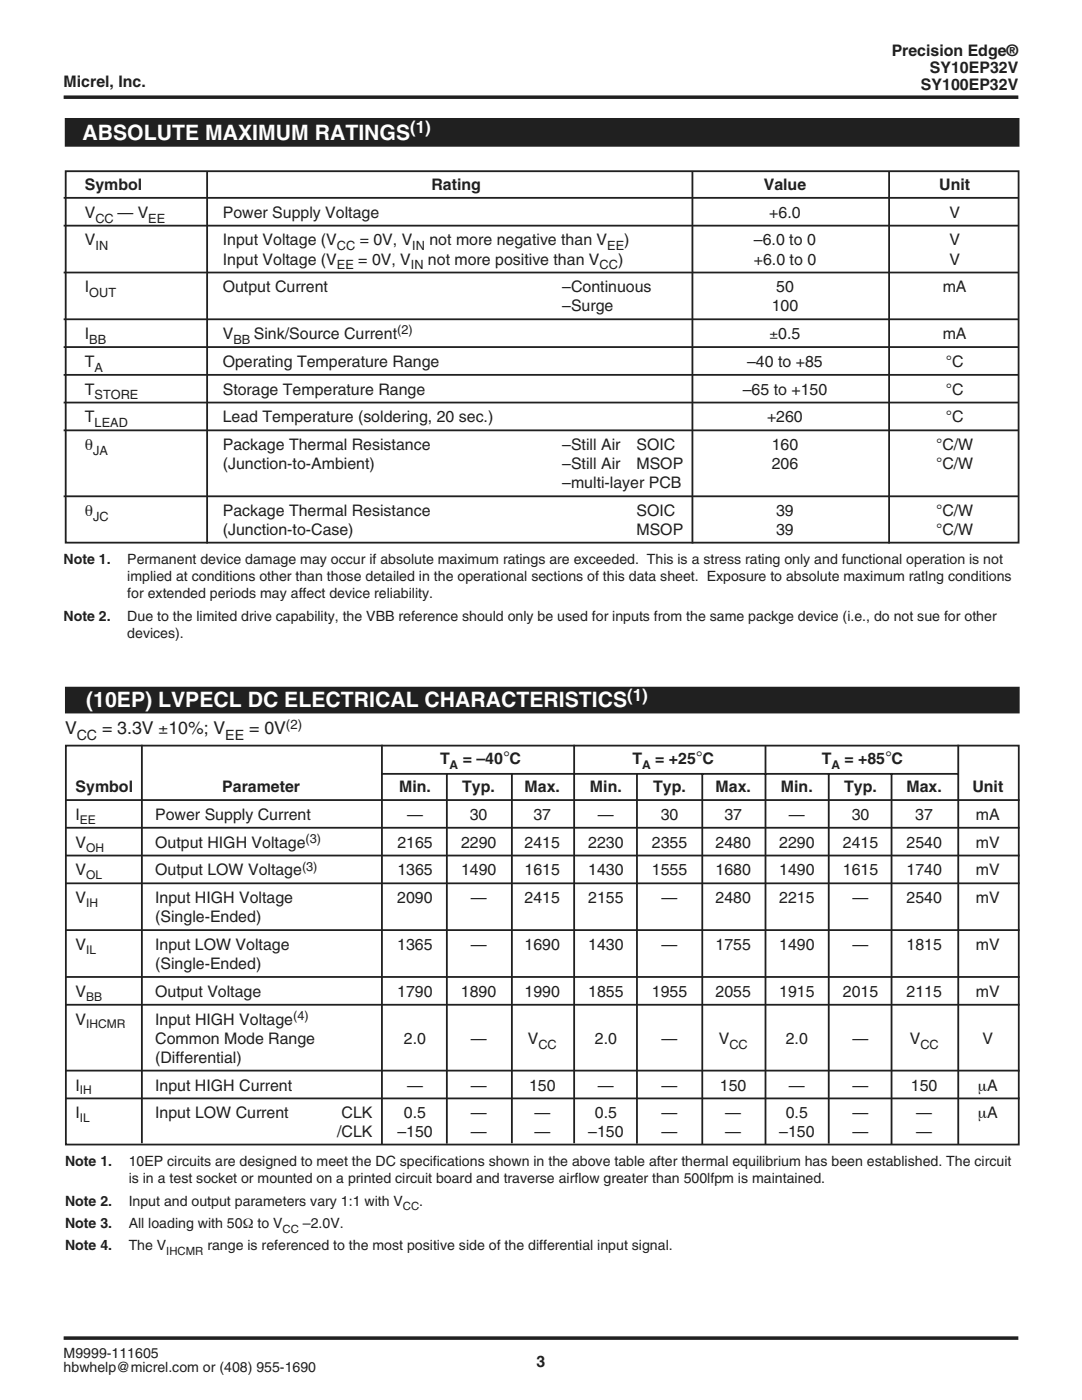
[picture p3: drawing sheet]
<svg xmlns="http://www.w3.org/2000/svg" width="216mm" height="279mm" viewBox="0 0 216 279" stroke-linecap="round" stroke-linejoin="round" font-family="sans-serif">
<defs><g id="words">
<g font-size="4.2" fill="#fff">
<text x="16.5" y="27.9">ABSOLUTE MAXIMUM RATINGS</text>
<text x="17.2" y="141.2">(10EP) LVPECL DC ELECTRICAL CHARACTERISTICS</text>
</g>
<g font-size="3.5" fill="#231f20">
<text x="13" y="146.6">V</text>
<text x="20.4" y="146.6">= 3.3V ±10%; V</text>
<text x="49.7" y="146.6">= 0V</text>
</g>
<g font-size="3.4" fill="#fff">
<text x="81.9" y="26.6">(1)</text>
<text x="125.1" y="139.9">(1)</text>
</g>
<g font-size="3.2" fill="#231f20">
<text x="177.9" y="11.2">Precision Edge®</text>
<text x="12.7" y="17.3">Micrel, Inc.</text>
<text x="183.8" y="17.9">SY100EP32V</text>
<text x="185.5" y="14.6">SY10EP32V</text>
<text x="16.9" y="37.9">Symbol</text>
<text x="86.1" y="37.9">Rating</text>
<text x="152.4" y="37.9">Value</text>
<text x="187.4" y="37.9">Unit</text>
<text x="16.9" y="43.5">V</text>
<text x="23.4" y="43.5">— V</text>
<text x="44.4" y="43.5">Power Supply Voltage</text>
<text x="153.5" y="43.5">+6.0</text>
<text x="189.4" y="43.5">V</text>
<text x="16.9" y="49">V</text>
<text x="44.4" y="49">Input Voltage (V</text>
<text x="44.4" y="52.8">Input Voltage (V</text>
<text x="71.5" y="52.8">= 0V, V</text>
<text x="71.8" y="49">= 0V, V</text>
<text x="85.4" y="52.8">not more positive than V</text>
<text x="85.7" y="49">not more negative than V</text>
<text x="123.3" y="52.8">)</text>
<text x="124.5" y="49">)</text>
<text x="150.4" y="52.8">+6.0 to 0</text>
<text x="150.4" y="49">–6.0 to 0</text>
<text x="189.4" y="49">V</text>
<text x="189.4" y="52.8">V</text>
<text x="16.9" y="58.3">I</text>
<text x="44.4" y="58.3">Output Current</text>
<text x="112.2" y="58.3">–Continuous</text>
<text x="154.9" y="58.3">50</text>
<text x="188.1" y="58.3">mA</text>
<text x="112.2" y="62.1">–Surge</text>
<text x="154" y="62.1">100</text>
<text x="16.9" y="67.7">I</text>
<text x="44.4" y="67.7">V</text>
<text x="50.7" y="67.7">Sink/Source Current</text>
<text x="153.5" y="67.7">±0.5</text>
<text x="188.1" y="67.7">mA</text>
<text x="16.9" y="73.2">T</text>
<text x="44.4" y="73.2">Operating Temperature Range</text>
<text x="149.1" y="73.2">–40 to +85</text>
<text x="188.7" y="73.2">°C</text>
<text x="16.9" y="78.8">T</text>
<text x="44.4" y="78.8">Storage Temperature Range</text>
<text x="148.2" y="78.8">–65 to +150</text>
<text x="188.7" y="78.8">°C</text>
<text x="16.9" y="89.8">θ</text>
<text x="16.9" y="84.3">T</text>
<text x="44.4" y="84.3">Lead Temperature (soldering, 20 sec.)</text>
<text x="44.4" y="89.8">Package Thermal Resistance</text>
<text x="112.2" y="89.8">–Still Air</text>
<text x="127" y="89.8">SOIC</text>
<text x="153" y="84.3">+260</text>
<text x="154" y="89.8">160</text>
<text x="186.8" y="89.8">°C/W</text>
<text x="188.7" y="84.3">°C</text>
<text x="44.4" y="93.6">(Junction-to-Ambient)</text>
<text x="112.2" y="93.6">–Still Air</text>
<text x="127" y="93.6">MSOP</text>
<text x="154" y="93.6">206</text>
<text x="186.8" y="93.6">°C/W</text>
<text x="112.2" y="97.5">–multi-layer PCB</text>
<text x="16.9" y="103">θ</text>
<text x="44.4" y="103">Package Thermal Resistance</text>
<text x="44.4" y="106.8">(Junction-to-Case)</text>
<text x="127" y="106.8">MSOP</text>
<text x="127" y="103">SOIC</text>
<text x="154.9" y="106.8">39</text>
<text x="154.9" y="103">39</text>
<text x="186.8" y="103">°C/W</text>
<text x="186.8" y="106.8">°C/W</text>
<text x="87.8" y="152.6">T</text>
<text x="92.3" y="152.6">= –40°C</text>
<text x="126.2" y="152.6">T</text>
<text x="130.8" y="152.6">= +25°C</text>
<text x="164" y="152.6">T</text>
<text x="168.5" y="152.6">= +85°C</text>
<text x="15.1" y="158.1">Symbol</text>
<text x="44.3" y="158.1">Parameter</text>
<text x="79.6" y="158.1">Min.</text>
<text x="92.2" y="158.1">Typ.</text>
<text x="104.7" y="158.1">Max.</text>
<text x="117.7" y="158.1">Min.</text>
<text x="130.3" y="158.1">Typ.</text>
<text x="142.8" y="158.1">Max.</text>
<text x="155.8" y="158.1">Min.</text>
<text x="168.4" y="158.1">Typ.</text>
<text x="180.9" y="158.1">Max.</text>
<text x="194" y="158.1">Unit</text>
<text x="15.1" y="163.6">I</text>
<text x="31" y="163.6">Power Supply Current</text>
<text x="81.2" y="163.6">—</text>
<text x="93.7" y="163.6">30</text>
<text x="106.4" y="163.6">37</text>
<text x="119.3" y="163.6">—</text>
<text x="131.8" y="163.6">30</text>
<text x="144.5" y="163.6">37</text>
<text x="157.4" y="163.6">—</text>
<text x="169.9" y="163.6">30</text>
<text x="182.6" y="163.6">37</text>
<text x="194.7" y="163.6">mA</text>
<text x="15.1" y="169.2">V</text>
<text x="31" y="169.2">Output HIGH Voltage</text>
<text x="79.3" y="169.2">2165</text>
<text x="92" y="169.2">2290</text>
<text x="104.7" y="169.2">2415</text>
<text x="117.4" y="169.2">2230</text>
<text x="130.1" y="169.2">2355</text>
<text x="142.8" y="169.2">2480</text>
<text x="155.5" y="169.2">2290</text>
<text x="168.2" y="169.2">2415</text>
<text x="180.9" y="169.2">2540</text>
<text x="194.7" y="169.2">mV</text>
<text x="15.1" y="174.7">V</text>
<text x="31" y="174.7">Output LOW Voltage</text>
<text x="79.3" y="174.7">1365</text>
<text x="92" y="174.7">1490</text>
<text x="104.7" y="174.7">1615</text>
<text x="117.4" y="174.7">1430</text>
<text x="130.1" y="174.7">1555</text>
<text x="142.8" y="174.7">1680</text>
<text x="155.5" y="174.7">1490</text>
<text x="168.2" y="174.7">1615</text>
<text x="180.9" y="174.7">1740</text>
<text x="194.7" y="174.7">mV</text>
<text x="15.1" y="180.2">V</text>
<text x="31" y="180.2">Input HIGH Voltage</text>
<text x="31" y="184">(Single-Ended)</text>
<text x="79.3" y="180.2">2090</text>
<text x="93.9" y="180.2">—</text>
<text x="104.7" y="180.2">2415</text>
<text x="117.4" y="180.2">2155</text>
<text x="132" y="180.2">—</text>
<text x="142.8" y="180.2">2480</text>
<text x="155.5" y="180.2">2215</text>
<text x="170.1" y="180.2">—</text>
<text x="180.9" y="180.2">2540</text>
<text x="194.7" y="180.2">mV</text>
<text x="15.1" y="189.6">V</text>
<text x="31" y="189.6">Input LOW Voltage</text>
<text x="79.3" y="189.6">1365</text>
<text x="93.9" y="189.6">—</text>
<text x="104.7" y="189.6">1690</text>
<text x="117.4" y="189.6">1430</text>
<text x="132" y="189.6">—</text>
<text x="142.8" y="189.6">1755</text>
<text x="155.5" y="189.6">1490</text>
<text x="170.1" y="189.6">—</text>
<text x="180.9" y="189.6">1815</text>
<text x="194.7" y="189.6">mV</text>
<text x="31" y="193.4">(Single-Ended)</text>
<text x="15.1" y="198.9">V</text>
<text x="31" y="198.9">Output Voltage</text>
<text x="79.3" y="198.9">1790</text>
<text x="92" y="198.9">1890</text>
<text x="104.7" y="198.9">1990</text>
<text x="117.4" y="198.9">1855</text>
<text x="130.1" y="198.9">1955</text>
<text x="142.8" y="198.9">2055</text>
<text x="155.5" y="198.9">1915</text>
<text x="168.2" y="198.9">2015</text>
<text x="180.9" y="198.9">2115</text>
<text x="194.7" y="198.9">mV</text>
<text x="15.1" y="204.5">V</text>
<text x="31" y="204.5">Input HIGH Voltage</text>
<text x="31" y="208.3">Common Mode Range</text>
<text x="80.6" y="208.3">2.0</text>
<text x="93.9" y="208.3">—</text>
<text x="105.3" y="208.3">V</text>
<text x="118.7" y="208.3">2.0</text>
<text x="132" y="208.3">—</text>
<text x="143.4" y="208.3">V</text>
<text x="156.8" y="208.3">2.0</text>
<text x="170.1" y="208.3">—</text>
<text x="181.5" y="208.3">V</text>
<text x="196" y="208.3">V</text>
<text x="31" y="212.1">(Differential)</text>
<text x="15.1" y="217.6">I</text>
<text x="31" y="217.6">Input HIGH Current</text>
<text x="81.2" y="217.6">—</text>
<text x="93.9" y="217.6">—</text>
<text x="105.6" y="217.6">150</text>
<text x="119.3" y="217.6">—</text>
<text x="132" y="217.6">—</text>
<text x="143.6" y="217.6">150</text>
<text x="157.4" y="217.6">—</text>
<text x="170.1" y="217.6">—</text>
<text x="181.8" y="217.6">150</text>
<text x="195.1" y="217.6">µA</text>
<text x="15.1" y="223.2">I</text>
<text x="31" y="223.2">Input LOW Current</text>
<text x="67.3" y="227">/CLK</text>
<text x="68.2" y="223.2">CLK</text>
<text x="79.3" y="227">–150</text>
<text x="80.6" y="223.2">0.5</text>
<text x="93.9" y="223.2">—</text>
<text x="93.9" y="227">—</text>
<text x="106.6" y="223.2">—</text>
<text x="106.6" y="227">—</text>
<text x="117.4" y="227">–150</text>
<text x="118.7" y="223.2">0.5</text>
<text x="132" y="223.2">—</text>
<text x="132" y="227">—</text>
<text x="144.7" y="223.2">—</text>
<text x="144.7" y="227">—</text>
<text x="155.5" y="227">–150</text>
<text x="156.8" y="223.2">0.5</text>
<text x="170.1" y="227">—</text>
<text x="170.1" y="223.2">—</text>
<text x="182.8" y="227">—</text>
<text x="182.8" y="223.2">—</text>
<text x="195.1" y="223.2">µA</text>
<text x="107.1" y="272.8">3</text>
</g>
<g font-size="2.8" fill="#231f20">
<text x="12.7" y="112.6">Note 1.</text>
<text x="25.4" y="112.6">Permanent device damage may occur if absolute maximum ratings are exceeded. This is a stress rating only and functional operation is not</text>
<text x="25.4" y="116">implied at conditions other than those detailed in the operational sections of this data sheet. Exposure to absolute maximum ratlng conditions</text>
<text x="25.4" y="119.4">for extended periods may affect device reliability.</text>
<text x="12.7" y="123.8">Note 2.</text>
<text x="25.4" y="123.8">Due to the limited drive capability, the VBB reference should only be used for inputs from the same packge device (i.e., do not sue for other</text>
<text x="25.4" y="127.2">devices).</text>
<text x="15.3" y="147.8">CC</text>
<text x="45" y="147.8">EE</text>
<text x="13" y="232.8">Note 1.</text>
<text x="25.7" y="232.8">10EP circuits are designed to meet the DC specifications shown in the above table after thermal equilibrium has been established. The circuit</text>
<text x="25.7" y="236.2">is in a test socket or mounted on a printed circuit board and traverse airflow greater than 500lfpm is maintained.</text>
<text x="13" y="240.6">Note 2.</text>
<text x="13" y="245.1">Note 3.</text>
<text x="25.7" y="240.6">Input and output parameters vary 1:1 with V</text>
<text x="25.7" y="245.1">All loading with 50Ω to V</text>
<text x="60.4" y="245.1">–2.0V.</text>
<text x="83.7" y="240.6">.</text>
<text x="13" y="249.5">Note 4.</text>
<text x="25.7" y="249.5">The V</text>
<text x="41.4" y="249.5">range is referenced to the most positive side of the differential input signal.</text>
<text x="12.7" y="271.1">M9999-111605</text>
<text x="12.7" y="273.9">hbwhelp@micrel.com or (408) 955-1690</text>
</g>
<text font-size="2.6" fill="#231f20" x="57.1" y="145.5">(2)</text>
<g font-size="2.5" fill="#231f20">
<text x="19" y="44.4">CC</text>
<text x="29.6" y="44.4">EE</text>
<text x="19" y="49.9">IN</text>
<text x="67.2" y="49.9">CC</text>
<text x="67.2" y="53.7">EE</text>
<text x="82" y="53.7">IN</text>
<text x="82.3" y="49.9">IN</text>
<text x="119.6" y="53.7">CC</text>
<text x="121.2" y="49.9">EE</text>
<text x="17.8" y="59.3">OUT</text>
<text x="17.8" y="68.6">BB</text>
<text x="46.6" y="68.6">BB</text>
<text x="79.2" y="66.7">(2)</text>
<text x="18.9" y="74.2">A</text>
<text x="18.9" y="79.7">STORE</text>
<text x="18.9" y="85.3">LEAD</text>
<text x="18.6" y="90.8">JA</text>
<text x="18.6" y="103.9">JC</text>
<text x="60.3" y="173.7">(3)</text>
<text x="61" y="168.2">(3)</text>
<text x="58.5" y="203.5">(4)</text>
<text x="107.4" y="209.3">CC</text>
<text x="145.5" y="209.3">CC</text>
<text x="183.6" y="209.3">CC</text>
</g>
<g font-size="2.4" fill="#231f20">
<text x="89.7" y="153.4">A</text>
<text x="128.1" y="153.4">A</text>
<text x="165.9" y="153.4">A</text>
<text x="16" y="164.4">EE</text>
<text x="17.2" y="169.9">OH</text>
<text x="17.2" y="175.5">OL</text>
<text x="17.2" y="181">IH</text>
<text x="17.2" y="190.4">IL</text>
<text x="17.2" y="199.7">BB</text>
<text x="17.2" y="205.3">IHCMR</text>
<text x="16" y="218.4">IH</text>
<text x="16" y="224">IL</text>
</g>
<g font-size="2.3" fill="#231f20">
<text x="56.4" y="246">CC</text>
<text x="80.4" y="241.6">CC</text>
<text x="33.2" y="250.4">IHCMR</text>
</g>
</g></defs>
<path d="M12.7 19.4h190.5M12.7 267h190.5" fill="none" stroke="#231f20" stroke-width=".7" stroke-linecap="butt"/>
<path d="M13 159.7h190.5M13.1 148.8h190.2v79.6h-190.2zM13 165.2h190.5M13 170.7h190.5M13 176.3h190.5M13 185.6h190.5M13 195h190.5M13 200.5h190.5M13 213.7h190.5M13 219.2h190.5" fill="none" stroke="#231f20" stroke-width=".36"/>
<path d="M13.1 137.2h190.2v5h-190.2z" fill="#231f20"/>
<g fill="none" stroke="#231f20" stroke-width=".36">
<path d="M12.7 39.5h190.5M12.7 45h190.5M12.7 54.4h190.5M12.7 63.7h190.5M12.7 69.3h190.5M12.7 74.8h190.5M12.7 80.3h190.5M12.7 85.9h190.5M12.7 99h190.5M13.1 137.2h190.2v5h-190.2zM28.3 148.6v79.6M76 154.4h115.1"/>
<path d="M76.2 148.6v79.7M89.2 154.5v73.7M102.1 154.3v73.9M114.6 148.6v79.6M127.1 154.5v73.7M140.1 154.3v74M152.7 148.7v79.6M165.4 154.5v73.7M177.9 154.3v74M191.2 148.6v79.7"/>
</g>
<path d="M13.1 23.7h190.1v5.4h-190.1z" fill="#231f20"/>
<path d="M13.1 23.7h190.1v5.4h-190.1zM13.1 34.2h190.1v74.1h-190.1zM41.3 34.1v74.4M138.2 34.1v74.4M177.4 34.2v74.3" fill="none" stroke="#231f20" stroke-width=".36"/>
<use href="#words"/>
</svg>
